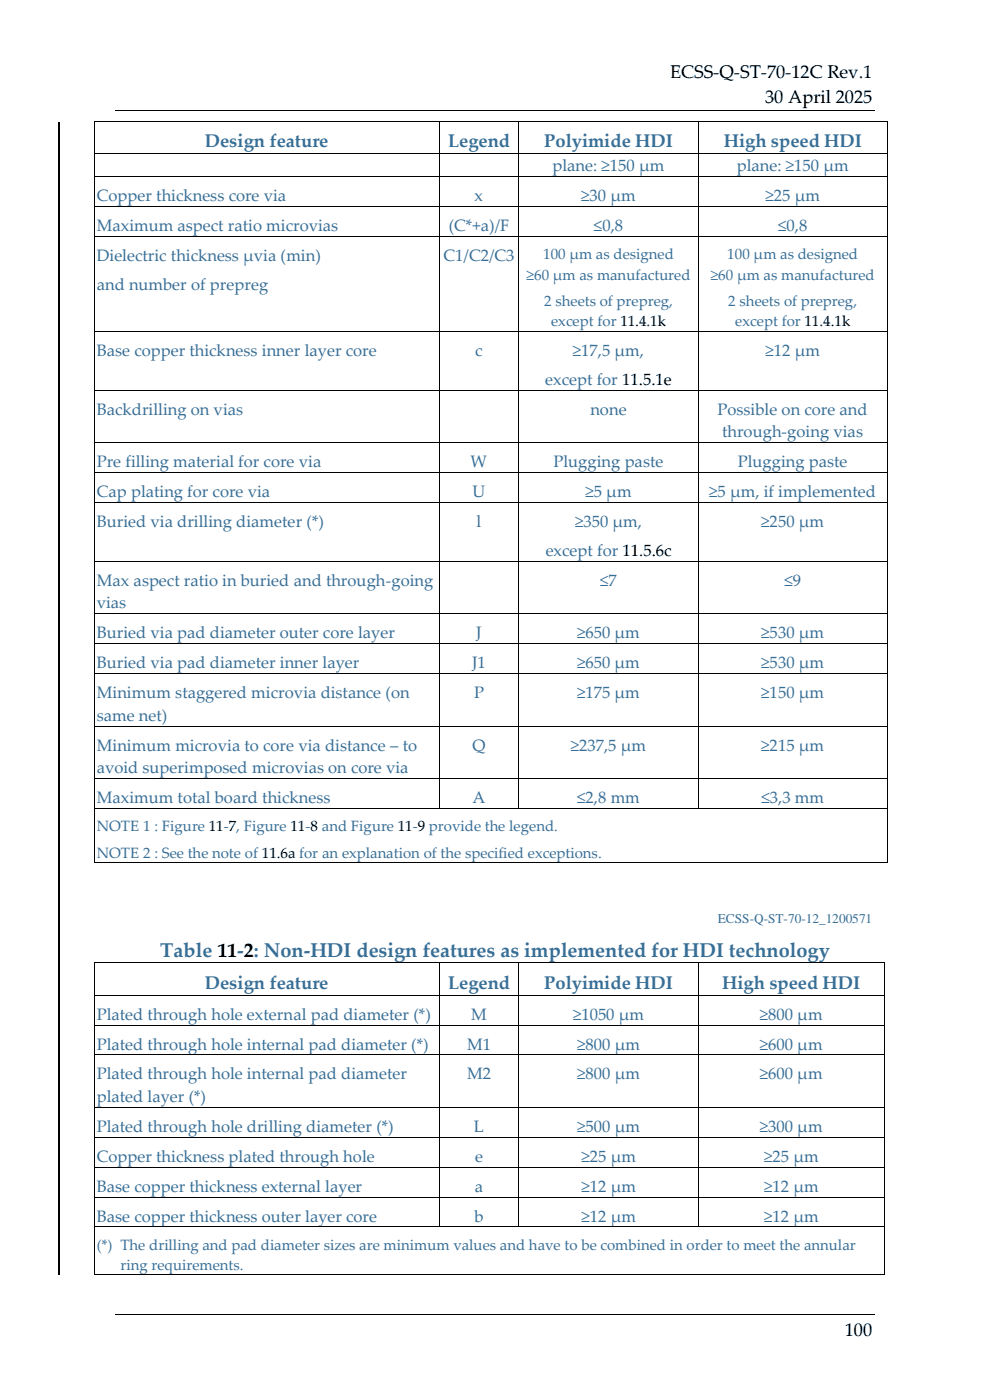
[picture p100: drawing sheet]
<svg xmlns="http://www.w3.org/2000/svg" width="210mm" height="297mm" viewBox="0 0 210 297" stroke-linecap="round" stroke-linejoin="round" font-family="sans-serif">
<defs><g id="words">
<text font-size="4.2" fill="#376e96" x="34" y="202.9">Table 11-2: Non-HDI design features as implemented for HDI technology</text>
<g font-size="3.9">
<text x="142.1" y="16.6">ECSS-Q-ST-70-12C Rev.1</text>
<text x="162.3" y="21.8">30 April 2025</text>
<text x="179.2" y="283.4">100</text>
</g>
<g font-size="3.9" fill="#376e96">
<text x="43.5" y="31.3">Design feature</text>
<text x="95.1" y="31.3">Legend</text>
<text x="115.5" y="31.3">Polyimide HDI</text>
<text x="153.5" y="31.3">High speed HDI</text>
<text x="43.5" y="209.9">Design feature</text>
<text x="95.1" y="209.9">Legend</text>
<text x="115.5" y="209.9">Polyimide HDI</text>
<text x="153.2" y="209.9">High speed HDI</text>
</g>
<g font-size="3.5" fill="#376e96">
<text x="117.2" y="36.3">plane: ≥150 µm</text>
<text x="156.3" y="36.3">plane: ≥150 µm</text>
<text x="20.5" y="42.7">Copper thickness core via</text>
<text x="100.7" y="42.7">x</text>
<text x="123.3" y="42.7">≥30 µm</text>
<text x="162.4" y="42.7">≥25 µm</text>
<text x="20.5" y="49">Maximum aspect ratio microvias</text>
<text x="95.2" y="49">(C*+a)/F</text>
<text x="126" y="49">≤0,8</text>
<text x="165.1" y="49">≤0,8</text>
<text x="20.5" y="55.4">Dielectric thickness µvia (min)</text>
<text x="94.1" y="55.4">C1/C2/C3</text>
<text x="20.5" y="61.6">and number of prepreg</text>
<text x="20.5" y="75.5">Base copper thickness inner layer core</text>
<text x="100.8" y="75.5">c</text>
<text x="121.5" y="75.5">≥17,5 µm,</text>
<text x="162.4" y="75.5">≥12 µm</text>
<text x="115.7" y="81.7">except for 11.5.1e</text>
<text x="20.5" y="88">Backdrilling on vias</text>
<text x="125.2" y="88">none</text>
<text x="152.2" y="88">Possible on core and</text>
<text x="153.2" y="92.8">through-going vias</text>
<text x="20.5" y="99.1">Pre filling material for core via</text>
<text x="99.8" y="99.1">W</text>
<text x="117.4" y="99.1">Plugging paste</text>
<text x="156.5" y="99.1">Plugging paste</text>
<text x="20.5" y="105.5">Cap plating for core via</text>
<text x="100.2" y="105.5">U</text>
<text x="124.2" y="105.5">≥5 µm</text>
<text x="150.4" y="105.5">≥5 µm, if implemented</text>
<text x="20.5" y="111.8">Buried via drilling diameter (*)</text>
<text x="101.1" y="111.8">l</text>
<text x="122" y="111.8">≥350 µm,</text>
<text x="161.5" y="111.8">≥250 µm</text>
<text x="115.8" y="118">except for 11.5.6c</text>
<text x="20.5" y="124.4">Max aspect ratio in buried and through-going</text>
<text x="127.3" y="124.4">≤7</text>
<text x="166.4" y="124.4">≤9</text>
<text x="20.5" y="129.1">vias</text>
<text x="20.5" y="135.4">Buried via pad diameter outer core layer</text>
<text x="101" y="135.4">J</text>
<text x="122.4" y="135.4">≥650 µm</text>
<text x="161.5" y="135.4">≥530 µm</text>
<text x="20.5" y="141.8">Buried via pad diameter inner layer</text>
<text x="100.1" y="141.8">J1</text>
<text x="122.4" y="141.8">≥650 µm</text>
<text x="161.5" y="141.8">≥530 µm</text>
<text x="20.5" y="148.1">Minimum staggered microvia distance (on</text>
<text x="100.6" y="148.1">P</text>
<text x="122.4" y="148.1">≥175 µm</text>
<text x="161.5" y="148.1">≥150 µm</text>
<text x="20.5" y="152.9">same net)</text>
<text x="20.5" y="159.3">Minimum microvia to core via distance – to</text>
<text x="100.2" y="159.3">Q</text>
<text x="121.1" y="159.3">≥237,5 µm</text>
<text x="161.5" y="159.3">≥215 µm</text>
<text x="20.5" y="164">avoid superimposed microvias on core via</text>
<text x="20.5" y="170.4">Maximum total board thickness</text>
<text x="100.2" y="170.4">A</text>
<text x="122.5" y="170.4">≤2,8 mm</text>
<text x="161.5" y="170.4">≤3,3 mm</text>
<text x="20.5" y="216.3">Plated through hole external pad diameter (*)</text>
<text x="99.9" y="216.3">M</text>
<text x="121.6" y="216.3">≥1050 µm</text>
<text x="161.2" y="216.3">≥800 µm</text>
<text x="20.5" y="222.7">Plated through hole internal pad diameter (*)</text>
<text x="99.1" y="222.7">M1</text>
<text x="122.5" y="222.7">≥800 µm</text>
<text x="161.2" y="222.7">≥600 µm</text>
<text x="20.5" y="229">Plated through hole internal pad diameter</text>
<text x="20.5" y="233.8">plated layer (*)</text>
<text x="99.1" y="229">M2</text>
<text x="122.5" y="229">≥800 µm</text>
<text x="161.2" y="229">≥600 µm</text>
<text x="20.5" y="240.1">Plated through hole drilling diameter (*)</text>
<text x="100.5" y="240.1">L</text>
<text x="122.5" y="240.1">≥500 µm</text>
<text x="161.2" y="240.1">≥300 µm</text>
<text x="20.5" y="246.5">Copper thickness plated through hole</text>
<text x="100.8" y="246.5">e</text>
<text x="123.3" y="246.5">≥25 µm</text>
<text x="162.1" y="246.5">≥25 µm</text>
<text x="20.5" y="252.8">Base copper thickness external layer</text>
<text x="100.7" y="252.8">a</text>
<text x="123.3" y="252.8">≥12 µm</text>
<text x="162.1" y="252.8">≥12 µm</text>
<text x="20.5" y="259.2">Base copper thickness outer layer core</text>
<text x="100.6" y="259.2">b</text>
<text x="123.3" y="259.2">≥12 µm</text>
<text x="162.1" y="259.2">≥12 µm</text>
</g>
<g font-size="3.2" fill="#376e96">
<text x="111.7" y="59.3">≥60 µm as manufactured</text>
<text x="115.2" y="55">100 µm as designed</text>
<text x="150.8" y="59.3">≥60 µm as manufactured</text>
<text x="154.3" y="55">100 µm as designed</text>
<text x="115.4" y="65">2 sheets of prepreg,</text>
<text x="154.5" y="65">2 sheets of prepreg,</text>
<text x="116.9" y="69.3">except for 11.4.1k</text>
<text x="156" y="69.3">except for 11.4.1k</text>
<text x="20.5" y="176.4">NOTE 1 : Figure 11-7, Figure 11-8 and Figure 11-9 provide the legend.</text>
<text x="20.5" y="182.1">NOTE 2 : See the note of 11.6a for an explanation of the specified exceptions.</text>
<text x="20.5" y="265.1">(*) The drilling and pad diameter sizes are minimum values and have to be combined in order to meet the annular</text>
<text x="25.5" y="269.4">ring requirements.</text>
</g>
<text font-size="2.8" fill="#376e96" x="152.3" y="195.8">ECSS-Q-ST-70-12_1200571</text>
</g></defs>
<g fill="none" stroke="#000" stroke-width=".21">
<path d="M20 25.8v6.6M20 32.6v4.8M20 37.6v6.1M20.1 25.7h73M20.1 32.5h73M20.1 37.5h73M24.5 23.4h161M93.2 25.8v6.6M93.2 32.6v4.8M93.2 37.6v6.1M93.2 25.7h16.8M93.2 32.5h16.8"/>
<path d="M93.2 37.5h16.8M110 25.8v6.6M110 32.6v4.8M110 37.6v6.1M110.1 25.7h38M110.1 32.5h38M110.1 37.5h38M148.2 25.8v6.6M148.2 32.6v4.8M148.2 37.6v6.1M148.3 25.7h39.8M148.3 32.5h39.8"/>
<path d="M148.3 37.5h39.8M188.2 25.8v6.6M188.2 32.6v4.8M188.2 37.6v6.1M20 43.9v6.2M20 50.3v19.9M20.1 43.8h73M20.1 50.2h73M93.2 43.9v6.2M93.2 50.3v19.9M93.2 43.8h16.8M93.2 50.2h16.8"/>
<path d="M110 43.9v6.2M110 50.3v19.9M110.1 43.8h38M110.1 50.2h38M148.2 43.9v6.2M148.2 50.3v19.9M148.3 43.8h39.8M148.3 50.2h39.8M188.2 43.9v6.2M188.2 50.3v19.9M20 70.4v12.3M20.1 70.3h73"/>
<path d="M93.2 70.4v12.3M93.2 70.3h16.8M110 70.4v12.3M110.1 70.3h38M148.2 70.4v12.3M148.3 70.3h39.8M188.2 70.4v12.3M20 82.9v10.9M20 94v6.2M20.1 82.8h73M20.1 93.9h73M93.2 82.9v10.9"/>
<path d="M93.2 94v6.2M93.2 82.8h16.8M93.2 93.9h16.8M110 82.9v10.9M110 94v6.2M110.1 82.8h38M110.1 93.9h38M148.2 82.9v10.9M148.2 94v6.2M148.3 82.8h39.8M148.3 93.9h39.8M188.2 82.9v10.9"/>
<path d="M188.2 94v6.2M20 100.3v6.2M20 106.7v12.4M20 119.2v11M20.1 100.3h73M20.1 106.6h73M20.1 119.1h73M93.2 100.3v6.2M93.2 106.7v12.4M93.2 119.2v11M93.2 100.3h16.8M93.2 106.6h16.8"/>
<path d="M93.2 119.1h16.8M110 100.3v6.2M110 106.7v12.4M110 119.2v11M110.1 100.3h38M110.1 106.6h38M110.1 119.1h38M148.2 100.3v6.2M148.2 106.7v12.4M148.2 119.2v11M148.3 100.3h39.8M148.3 106.6h39.8"/>
<path d="M148.3 119.1h39.8M188.2 100.3v6.2M188.2 106.7v12.4M188.2 119.2v11M20 130.3v6.2M20 136.7v6.2M20.1 130.2h73M20.1 136.6h73M93.2 130.3v6.2M93.2 136.7v6.2M93.2 130.2h16.8M93.2 136.6h16.8"/>
<path d="M110 130.3v6.2M110 136.7v6.2M110.1 130.2h38M110.1 136.6h38M148.2 130.3v6.2M148.2 136.7v6.2M148.3 130.2h39.8M148.3 136.6h39.8M188.2 130.3v6.2M188.2 136.7v6.2M20 143v11M20 154.2v10.9"/>
<path d="M20.1 142.9h73M20.1 154.1h73M93.2 143v11M93.2 154.2v10.9M93.2 142.9h16.8M93.2 154.1h16.8M110 143v11M110 154.2v10.9M110.1 142.9h38M110.1 154.1h38M148.2 143v11M148.2 154.2v10.9"/>
<path d="M148.3 142.9h39.8M148.3 154.1h39.8M188.2 143v11M188.2 154.2v10.9M20 165.3v6.1M20 171.6v11.4M20.1 165.2h73M20.1 171.5h73M93.2 165.3v6.1M93.2 165.2h16.8M93.2 171.5h16.8M110 165.3v6.1"/>
<path d="M110.1 165.2h38M110.1 171.5h38M148.2 165.3v6.1M148.3 165.2h39.8M148.3 171.5h39.8M188.2 165.3v6.1M188.2 171.6v11.4M20.1 183.1h168M20 204.4v6.6M20 211.2v6.2M20 217.5v6.2M20.1 204.3h73"/>
<path d="M20.1 211.1h73M20.1 217.5h73M93.2 204.4v6.6M93.2 211.2v6.2M93.2 217.5v6.2M93.2 204.3h16.8M93.2 211.1h16.8M93.2 217.5h16.8M110 204.4v6.6M110 211.2v6.2M110 217.5v6.2M110.1 204.3h38"/>
<path d="M110.1 211.1h38M110.1 217.5h38M148.2 204.4v6.6M148.2 211.2v6.2M148.2 217.5v6.2M148.3 204.3h39.2M148.3 211.1h39.2M148.3 217.5h39.2M187.6 204.4v6.6M187.6 211.2v6.2M187.6 217.5v6.2M20 223.9v10.9"/>
<path d="M20 235v6.2M20.1 223.8h73M20.1 234.9h73M93.2 223.9v10.9M93.2 235v6.2M93.2 223.8h16.8M93.2 234.9h16.8M110 223.9v10.9M110 235v6.2M110.1 223.8h38M110.1 234.9h38M148.2 223.9v10.9"/>
<path d="M148.2 235v6.2M148.3 223.8h39.2M148.3 234.9h39.2M187.6 223.9v10.9M187.6 235v6.2M20 241.3v6.2M20 247.7v6.2M20 254v6.2M20.1 241.3h73M20.1 247.6h73M20.1 254h73M93.2 241.3v6.2"/>
<path d="M93.2 247.7v6.2M93.2 254v6.2M93.2 241.3h16.8M93.2 247.6h16.8M93.2 254h16.8M110 241.3v6.2M110 247.7v6.2M110 254v6.2M110.1 241.3h38M110.1 247.6h38M110.1 254h38M148.2 241.3v6.2"/>
<path d="M148.2 247.7v6.2M148.2 254v6.2M148.3 241.3h39.2M148.3 247.6h39.2M148.3 254h39.2M187.6 241.3v6.2M187.6 247.7v6.2M187.6 254v6.2M20 260.4v10M20.1 260.3h73M20.1 270.5h167.4M24.5 278.9h161"/>
<path d="M93.2 260.3h16.8M110.1 260.3h38M148.3 260.3h39.2M187.6 260.4v10"/>
</g>
<g fill="#000">
<path d="M19.9 25.6h.2v.2h-.2z" fill-rule="evenodd"/>
<path d="M19.9 25.6h.2v.2h-.2z" fill-rule="evenodd"/>
<path d="M19.9 32.4h.2v.2h-.2z" fill-rule="evenodd"/>
<path d="M19.9 37.4h.2v.2h-.2z" fill-rule="evenodd"/>
<path d="M93.1 25.6h.1v.2h-.1z" fill-rule="evenodd"/>
<path d="M93.1 32.4h.1v.2h-.1z" fill-rule="evenodd"/>
<path d="M93.1 37.4h.1v.2h-.1z" fill-rule="evenodd"/>
<path d="M110 25.6h.1v.2h-.1z" fill-rule="evenodd"/>
<path d="M110 32.4h.1v.2h-.1z" fill-rule="evenodd"/>
<path d="M110 37.4h.1v.2h-.1z" fill-rule="evenodd"/>
<path d="M148.1 25.6h.2v.2h-.2z" fill-rule="evenodd"/>
<path d="M148.1 32.4h.2v.2h-.2z" fill-rule="evenodd"/>
<path d="M148.1 37.4h.2v.2h-.2z" fill-rule="evenodd"/>
<path d="M188.1 25.6h.2v.2h-.2z" fill-rule="evenodd"/>
<path d="M188.1 25.6h.2v.2h-.2z" fill-rule="evenodd"/>
<path d="M188.1 32.4h.2v.2h-.2z" fill-rule="evenodd"/>
<path d="M188.1 37.4h.2v.2h-.2z" fill-rule="evenodd"/>
<path d="M19.9 43.7h.2v.2h-.2z" fill-rule="evenodd"/>
<path d="M19.9 50.1h.2v.2h-.2z" fill-rule="evenodd"/>
<path d="M93.1 43.7h.1v.2h-.1z" fill-rule="evenodd"/>
<path d="M93.1 50.1h.1v.2h-.1z" fill-rule="evenodd"/>
<path d="M110 43.7h.1v.2h-.1z" fill-rule="evenodd"/>
<path d="M110 50.1h.1v.2h-.1z" fill-rule="evenodd"/>
<path d="M148.1 43.7h.2v.2h-.2z" fill-rule="evenodd"/>
<path d="M148.1 50.1h.2v.2h-.2z" fill-rule="evenodd"/>
<path d="M188.1 43.7h.2v.2h-.2z" fill-rule="evenodd"/>
<path d="M188.1 50.1h.2v.2h-.2z" fill-rule="evenodd"/>
<path d="M19.9 70.2h.2v.2h-.2z" fill-rule="evenodd"/>
<path d="M93.1 70.2h.1v.2h-.1z" fill-rule="evenodd"/>
<path d="M110 70.2h.1v.2h-.1z" fill-rule="evenodd"/>
<path d="M148.1 70.2h.2v.2h-.2z" fill-rule="evenodd"/>
<path d="M188.1 70.2h.2v.2h-.2z" fill-rule="evenodd"/>
<path d="M19.9 82.7h.2v.2h-.2z" fill-rule="evenodd"/>
<path d="M19.9 93.8h.2v.2h-.2z" fill-rule="evenodd"/>
<path d="M93.1 82.7h.1v.2h-.1z" fill-rule="evenodd"/>
<path d="M93.1 93.8h.1v.2h-.1z" fill-rule="evenodd"/>
<path d="M110 82.7h.1v.2h-.1z" fill-rule="evenodd"/>
<path d="M110 93.8h.1v.2h-.1z" fill-rule="evenodd"/>
<path d="M148.1 82.7h.2v.2h-.2z" fill-rule="evenodd"/>
<path d="M148.1 93.8h.2v.2h-.2z" fill-rule="evenodd"/>
<path d="M188.1 82.7h.2v.2h-.2z" fill-rule="evenodd"/>
<path d="M188.1 93.8h.2v.2h-.2z" fill-rule="evenodd"/>
<path d="M19.9 100.2h.2v.1h-.2z" fill-rule="evenodd"/>
<path d="M19.9 106.5h.2v.2h-.2z" fill-rule="evenodd"/>
<path d="M19.9 119.1h.2v.1h-.2z" fill-rule="evenodd"/>
<path d="M93.1 100.2h.1v.1h-.1z" fill-rule="evenodd"/>
<path d="M93.1 106.5h.1v.2h-.1z" fill-rule="evenodd"/>
<path d="M93.1 119.1h.1v.1h-.1z" fill-rule="evenodd"/>
<path d="M110 100.2h.1v.1h-.1z" fill-rule="evenodd"/>
<path d="M110 106.5h.1v.2h-.1z" fill-rule="evenodd"/>
<path d="M110 119.1h.1v.1h-.1z" fill-rule="evenodd"/>
<path d="M148.1 100.2h.2v.1h-.2z" fill-rule="evenodd"/>
<path d="M148.1 106.5h.2v.2h-.2z" fill-rule="evenodd"/>
<path d="M148.1 119.1h.2v.1h-.2z" fill-rule="evenodd"/>
<path d="M188.1 100.2h.2v.1h-.2z" fill-rule="evenodd"/>
<path d="M188.1 106.5h.2v.2h-.2z" fill-rule="evenodd"/>
<path d="M188.1 119.1h.2v.1h-.2z" fill-rule="evenodd"/>
<path d="M19.9 130.2h.2v.1h-.2z" fill-rule="evenodd"/>
<path d="M19.9 136.5h.2v.2h-.2z" fill-rule="evenodd"/>
<path d="M93.1 130.2h.1v.1h-.1z" fill-rule="evenodd"/>
<path d="M93.1 136.5h.1v.2h-.1z" fill-rule="evenodd"/>
<path d="M110 130.2h.1v.1h-.1z" fill-rule="evenodd"/>
<path d="M110 136.5h.1v.2h-.1z" fill-rule="evenodd"/>
<path d="M148.1 130.2h.2v.1h-.2z" fill-rule="evenodd"/>
<path d="M148.1 136.5h.2v.2h-.2z" fill-rule="evenodd"/>
<path d="M188.1 130.2h.2v.1h-.2z" fill-rule="evenodd"/>
<path d="M188.1 136.5h.2v.2h-.2z" fill-rule="evenodd"/>
<path d="M19.9 142.9h.2v.1h-.2z" fill-rule="evenodd"/>
<path d="M19.9 154h.2v.2h-.2z" fill-rule="evenodd"/>
<path d="M93.1 142.9h.1v.1h-.1z" fill-rule="evenodd"/>
<path d="M93.1 154h.1v.2h-.1z" fill-rule="evenodd"/>
<path d="M110 142.9h.1v.1h-.1z" fill-rule="evenodd"/>
<path d="M110 154h.1v.2h-.1z" fill-rule="evenodd"/>
<path d="M148.1 142.9h.2v.1h-.2z" fill-rule="evenodd"/>
<path d="M148.1 154h.2v.2h-.2z" fill-rule="evenodd"/>
<path d="M188.1 142.9h.2v.1h-.2z" fill-rule="evenodd"/>
<path d="M188.1 154h.2v.2h-.2z" fill-rule="evenodd"/>
<path d="M19.9 165.1h.2v.2h-.2z" fill-rule="evenodd"/>
<path d="M19.9 171.4h.2v.2h-.2z" fill-rule="evenodd"/>
<path d="M93.1 165.1h.1v.2h-.1z" fill-rule="evenodd"/>
<path d="M93.1 171.4h.1v.2h-.1z" fill-rule="evenodd"/>
<path d="M110 165.1h.1v.2h-.1z" fill-rule="evenodd"/>
<path d="M110 171.4h.1v.2h-.1z" fill-rule="evenodd"/>
<path d="M148.1 165.1h.2v.2h-.2z" fill-rule="evenodd"/>
<path d="M148.1 171.4h.2v.2h-.2z" fill-rule="evenodd"/>
<path d="M188.1 165.1h.2v.2h-.2z" fill-rule="evenodd"/>
<path d="M188.1 171.4h.2v.2h-.2z" fill-rule="evenodd"/>
<path d="M19.9 183h.2v.2h-.2z" fill-rule="evenodd"/>
<path d="M19.9 183h.2v.2h-.2z" fill-rule="evenodd"/>
<path d="M188.1 183h.2v.2h-.2z" fill-rule="evenodd"/>
<path d="M188.1 183h.2v.2h-.2z" fill-rule="evenodd"/>
<path d="M19.9 204.2h.2v.2h-.2z" fill-rule="evenodd"/>
<path d="M19.9 204.2h.2v.2h-.2z" fill-rule="evenodd"/>
<path d="M19.9 211h.2v.2h-.2z" fill-rule="evenodd"/>
<path d="M19.9 217.4h.2v.1h-.2z" fill-rule="evenodd"/>
<path d="M93.1 204.2h.1v.2h-.1z" fill-rule="evenodd"/>
<path d="M93.1 211h.1v.2h-.1z" fill-rule="evenodd"/>
<path d="M93.1 217.4h.1v.1h-.1z" fill-rule="evenodd"/>
<path d="M110 204.2h.1v.2h-.1z" fill-rule="evenodd"/>
<path d="M110 211h.1v.2h-.1z" fill-rule="evenodd"/>
<path d="M110 217.4h.1v.1h-.1z" fill-rule="evenodd"/>
<path d="M148.1 204.2h.2v.2h-.2z" fill-rule="evenodd"/>
<path d="M148.1 211h.2v.2h-.2z" fill-rule="evenodd"/>
<path d="M148.1 217.4h.2v.1h-.2z" fill-rule="evenodd"/>
<path d="M187.5 204.2h.2v.2h-.2z" fill-rule="evenodd"/>
<path d="M187.5 204.2h.2v.2h-.2z" fill-rule="evenodd"/>
<path d="M187.5 211h.2v.2h-.2z" fill-rule="evenodd"/>
<path d="M187.5 217.4h.2v.1h-.2z" fill-rule="evenodd"/>
<path d="M19.9 223.7h.2v.2h-.2z" fill-rule="evenodd"/>
<path d="M19.9 234.8h.2v.2h-.2z" fill-rule="evenodd"/>
<path d="M93.1 223.7h.1v.2h-.1z" fill-rule="evenodd"/>
<path d="M93.1 234.8h.1v.2h-.1z" fill-rule="evenodd"/>
<path d="M110 223.7h.1v.2h-.1z" fill-rule="evenodd"/>
<path d="M110 234.8h.1v.2h-.1z" fill-rule="evenodd"/>
<path d="M148.1 223.7h.2v.2h-.2z" fill-rule="evenodd"/>
<path d="M148.1 234.8h.2v.2h-.2z" fill-rule="evenodd"/>
<path d="M187.5 223.7h.2v.2h-.2z" fill-rule="evenodd"/>
<path d="M187.5 234.8h.2v.2h-.2z" fill-rule="evenodd"/>
<path d="M19.9 241.2h.2v.1h-.2z" fill-rule="evenodd"/>
<path d="M19.9 247.5h.2v.2h-.2z" fill-rule="evenodd"/>
<path d="M19.9 253.9h.2v.1h-.2z" fill-rule="evenodd"/>
<path d="M93.1 241.2h.1v.1h-.1z" fill-rule="evenodd"/>
<path d="M93.1 247.5h.1v.2h-.1z" fill-rule="evenodd"/>
<path d="M93.1 253.9h.1v.1h-.1z" fill-rule="evenodd"/>
<path d="M110 241.2h.1v.1h-.1z" fill-rule="evenodd"/>
<path d="M110 247.5h.1v.2h-.1z" fill-rule="evenodd"/>
<path d="M110 253.9h.1v.1h-.1z" fill-rule="evenodd"/>
<path d="M148.1 241.2h.2v.1h-.2z" fill-rule="evenodd"/>
<path d="M148.1 247.5h.2v.2h-.2z" fill-rule="evenodd"/>
<path d="M148.1 253.9h.2v.1h-.2z" fill-rule="evenodd"/>
<path d="M187.5 241.2h.2v.1h-.2z" fill-rule="evenodd"/>
<path d="M187.5 247.5h.2v.2h-.2z" fill-rule="evenodd"/>
<path d="M187.5 253.9h.2v.1h-.2z" fill-rule="evenodd"/>
<path d="M19.9 260.2h.2v.2h-.2z" fill-rule="evenodd"/>
<path d="M19.9 270.4h.2v.2h-.2z" fill-rule="evenodd"/>
<path d="M19.9 270.4h.2v.2h-.2z" fill-rule="evenodd"/>
<path d="M93.1 260.2h.1v.2h-.1z" fill-rule="evenodd"/>
<path d="M110 260.2h.1v.2h-.1z" fill-rule="evenodd"/>
<path d="M148.1 260.2h.2v.2h-.2z" fill-rule="evenodd"/>
<path d="M187.5 260.2h.2v.2h-.2z" fill-rule="evenodd"/>
<path d="M187.5 270.4h.2v.2h-.2z" fill-rule="evenodd"/>
<path d="M187.5 270.4h.2v.2h-.2z" fill-rule="evenodd"/>
</g>
<path d="M12.6 25.8v244.6" fill="none" stroke="#000" stroke-width=".25"/>
<use href="#words"/>
</svg>
